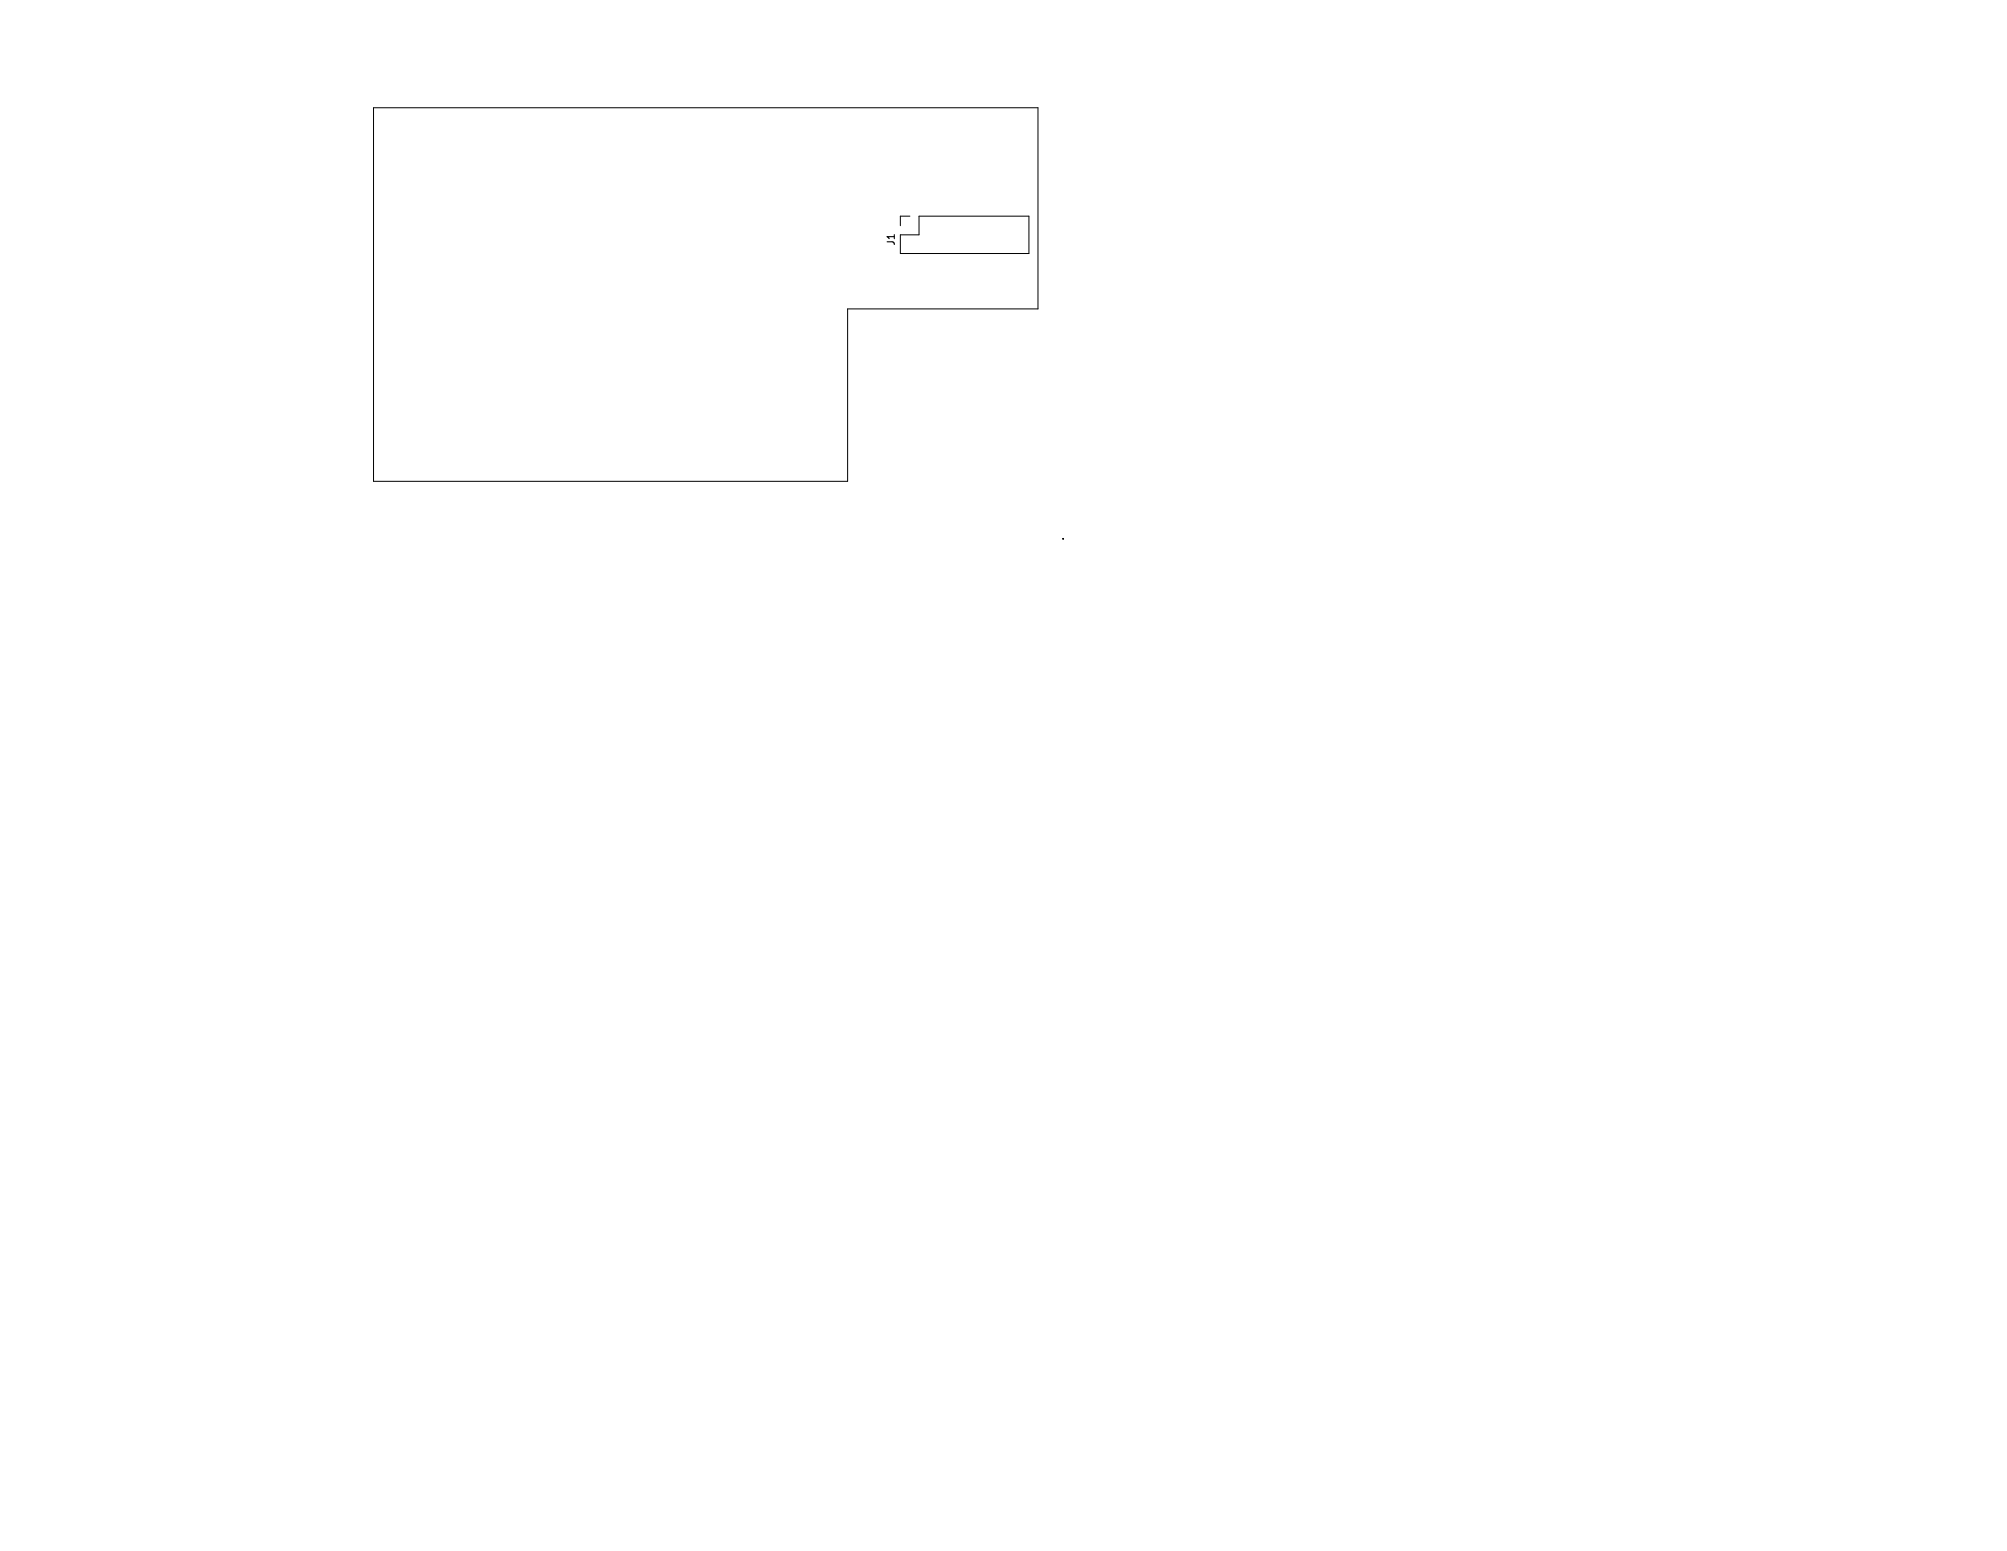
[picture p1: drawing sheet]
<svg xmlns="http://www.w3.org/2000/svg" width="279mm" height="216mm" viewBox="0 0 279 216" stroke-linecap="round" stroke-linejoin="round" font-family="sans-serif">
<defs><g id="words">
<text font-size="1.4" x="124.6" y="34.1" transform="rotate(-90 124.6 34.1)">J1</text>
</g></defs>
<path d="M52 15h92.5v28h-26.5v24h-66zM125.3 32.7h2.6v-2.6h15.3v5.2h-17.9zM126.7 30.1h-1.4v1.3" fill="none" stroke="#000" stroke-width=".14"/>
<g fill="#fff" stroke="#fff" stroke-width=".14">
<circle cx="126.7" cy="31.4" r=".17"/>
<circle cx="126.7" cy="34" r=".17"/>
<circle cx="129.2" cy="31.4" r=".17"/>
<circle cx="129.2" cy="34" r=".17"/>
<circle cx="131.8" cy="31.4" r=".17"/>
<circle cx="131.8" cy="34" r=".17"/>
<circle cx="134.3" cy="31.4" r=".17"/>
<circle cx="134.3" cy="34" r=".17"/>
<circle cx="136.8" cy="31.4" r=".17"/>
<circle cx="136.8" cy="34" r=".17"/>
<circle cx="139.4" cy="31.4" r=".17"/>
<circle cx="139.4" cy="34" r=".17"/>
<circle cx="141.9" cy="31.4" r=".17"/>
<circle cx="141.9" cy="34" r=".17"/>
<circle cx="140" cy="40" r=".17"/>
<circle cx="55" cy="31" r=".18"/>
<circle cx="70.8" cy="25.1" r=".17"/>
<circle cx="81" cy="25.1" r=".17"/>
<circle cx="89.8" cy="50.5" r=".17"/>
<circle cx="100" cy="50.5" r=".17"/>
<circle cx="89.8" cy="44.1" r=".17"/>
<circle cx="100" cy="44.1" r=".17"/>
<circle cx="75.9" cy="50.5" r=".17"/>
<circle cx="86" cy="50.5" r=".17"/>
<circle cx="75.9" cy="56.8" r=".17"/>
<circle cx="86" cy="56.8" r=".17"/>
<circle cx="89.8" cy="63.2" r=".17"/>
<circle cx="100" cy="63.2" r=".17"/>
<circle cx="63.2" cy="28.9" r=".17"/>
<circle cx="63.2" cy="39" r=".17"/>
<circle cx="67" cy="28.9" r=".17"/>
<circle cx="67" cy="18.7" r=".17"/>
<circle cx="112.7" cy="18.7" r=".17"/>
<circle cx="122.9" cy="18.7" r=".17"/>
<circle cx="75.9" cy="63.2" r=".17"/>
<circle cx="86" cy="63.2" r=".17"/>
<circle cx="84.8" cy="37.8" r=".17"/>
<circle cx="94.9" cy="37.8" r=".17"/>
<circle cx="84.8" cy="18.7" r=".17"/>
<circle cx="94.9" cy="18.7" r=".17"/>
<circle cx="70.8" cy="18.7" r=".17"/>
<circle cx="81" cy="18.7" r=".17"/>
<circle cx="112.7" cy="31.4" r=".17"/>
<circle cx="122.9" cy="31.4" r=".17"/>
<circle cx="75.9" cy="44.1" r=".17"/>
<circle cx="86" cy="44.1" r=".17"/>
<circle cx="98.7" cy="31.4" r=".17"/>
<circle cx="108.9" cy="31.4" r=".17"/>
<circle cx="98.7" cy="18.7" r=".17"/>
<circle cx="108.9" cy="18.7" r=".17"/>
<circle cx="54.3" cy="54.3" r=".17"/>
<circle cx="54.3" cy="64.4" r=".17"/>
<circle cx="103.8" cy="56.8" r=".17"/>
<circle cx="114" cy="56.8" r=".17"/>
<circle cx="61.9" cy="44.1" r=".17"/>
<circle cx="72.1" cy="44.1" r=".17"/>
<circle cx="84.8" cy="31.4" r=".17"/>
<circle cx="94.9" cy="31.4" r=".17"/>
<circle cx="103.8" cy="63.2" r=".17"/>
<circle cx="114" cy="63.2" r=".17"/>
<circle cx="61.9" cy="56.8" r=".17"/>
<circle cx="72.1" cy="56.8" r=".17"/>
<circle cx="112.7" cy="37.8" r=".17"/>
<circle cx="122.9" cy="37.8" r=".17"/>
<circle cx="58.1" cy="54.3" r=".17"/>
<circle cx="58.1" cy="44.1" r=".17"/>
<circle cx="98.7" cy="37.8" r=".17"/>
<circle cx="108.9" cy="37.8" r=".17"/>
<circle cx="70.8" cy="31.4" r=".17"/>
<circle cx="81" cy="31.4" r=".17"/>
<circle cx="89.8" cy="56.8" r=".17"/>
<circle cx="100" cy="56.8" r=".17"/>
<circle cx="70.8" cy="37.8" r=".17"/>
<circle cx="81" cy="37.8" r=".17"/>
<circle cx="61.9" cy="63.2" r=".17"/>
<circle cx="72.1" cy="63.2" r=".17"/>
<circle cx="98.7" cy="25.1" r=".17"/>
<circle cx="108.9" cy="25.1" r=".17"/>
<circle cx="61.9" cy="50.5" r=".17"/>
<circle cx="72.1" cy="50.5" r=".17"/>
<circle cx="103.8" cy="44.1" r=".17"/>
<circle cx="114" cy="44.1" r=".17"/>
<circle cx="112.7" cy="25.1" r=".17"/>
<circle cx="122.9" cy="25.1" r=".17"/>
<circle cx="103.8" cy="50.5" r=".17"/>
<circle cx="114" cy="50.5" r=".17"/>
<circle cx="84.8" cy="25.1" r=".17"/>
<circle cx="94.9" cy="25.1" r=".17"/>
</g>
<circle cx="148" cy="75" r=".05" fill="#000" stroke="#000" stroke-width=".14"/>
<use href="#words"/>
</svg>
